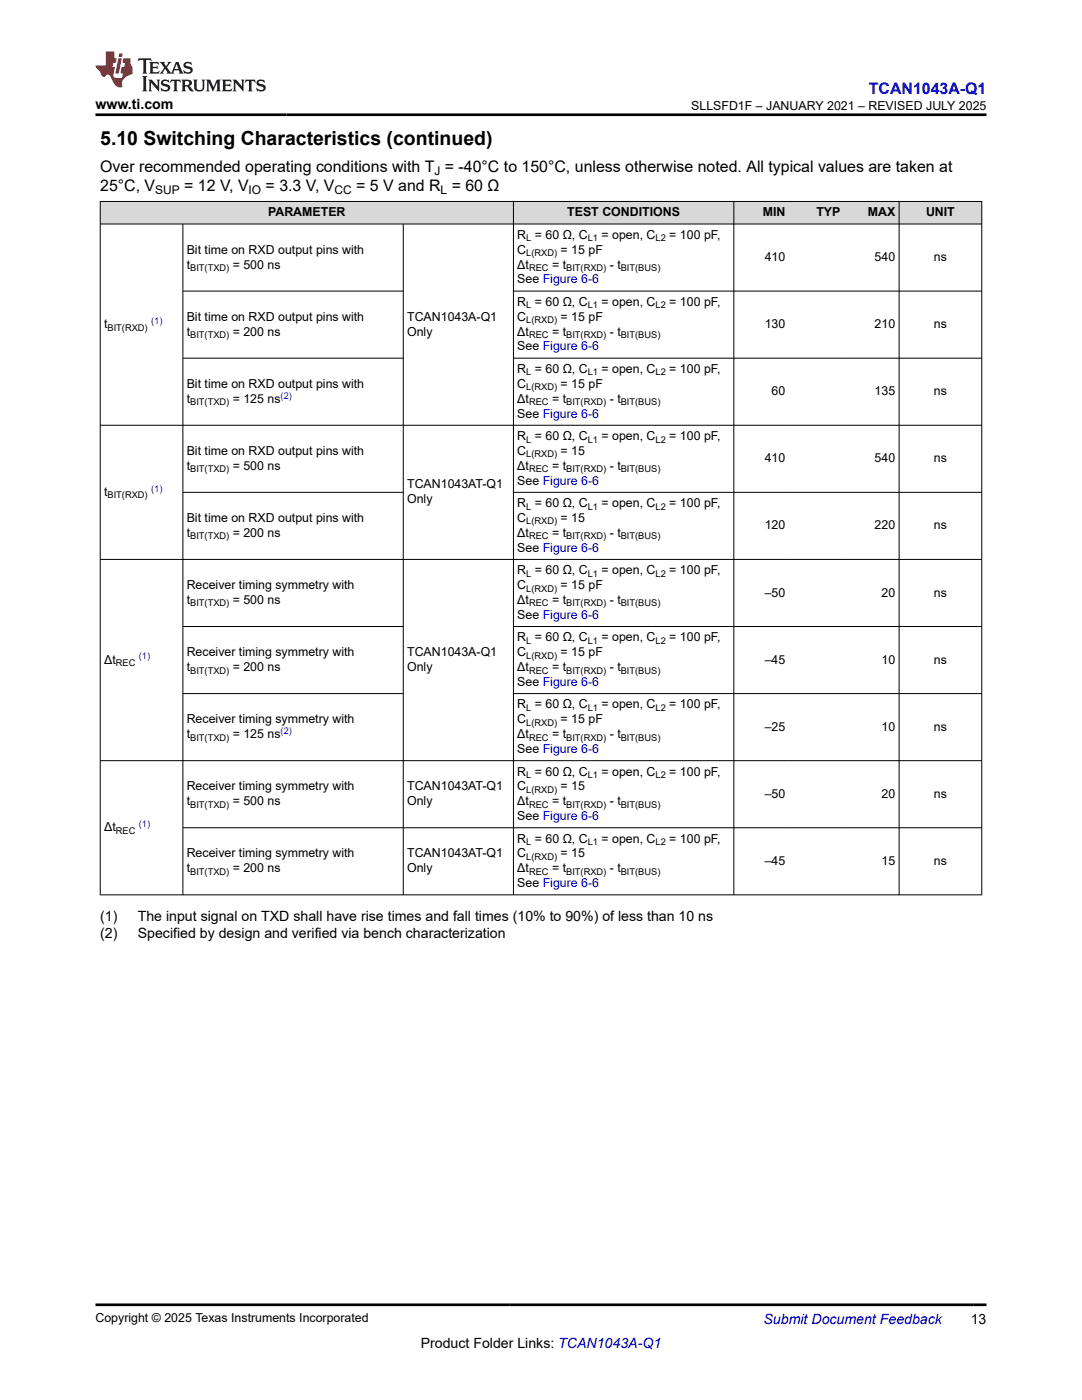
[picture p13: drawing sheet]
<svg xmlns="http://www.w3.org/2000/svg" width="216mm" height="279mm" viewBox="0 0 216 279" stroke-linecap="round" stroke-linejoin="round" font-family="sans-serif">
<defs><g id="words">
<text font-size="3.9" x="20" y="28.8">5.10 Switching Characteristics (continued)</text>
<text font-size="3.2" fill="#00f" x="173.4" y="18.7">TCAN1043A-Q1</text>
<g font-size="3.2">
<text x="20" y="34.3">Over recommended operating conditions with T = -40°C to 150°C, unless otherwise noted. All typical values are taken at</text>
<text x="20" y="38.1">25°C, V</text>
<text x="36.8" y="38.1">= 12 V, V</text>
<text x="53" y="38.1">= 3.3 V, V</text>
<text x="71.1" y="38.1">= 5 V and R = 60 Ω</text>
</g>
<g font-size="2.8">
<text x="19" y="21.8">www.ti.com</text>
<text x="20" y="183.7">(1)</text>
<text x="27.5" y="183.7">The input signal on TXD shall have rise times and fall times (10% to 90%) of less than 10 ns</text>
<text x="20" y="187.1">(2)</text>
<text x="27.5" y="187.1">Specified by design and verified via bench characterization</text>
<text x="83.9" y="269">Product Folder Links: TCAN1043A-Q1</text>
<text x="193.7" y="264.2">13</text>
</g>
<text font-size="2.8" fill="#00f" x="152.4" y="264.2">Submit Document Feedback</text>
<g font-size="2.5">
<text x="137.9" y="21.9">SLLSFD1F – JANUARY 2021 – REVISED JULY 2025</text>
<text x="53.5" y="43.2">PARAMETER</text>
<text x="103.2" y="47.7">R = 60 Ω, C</text>
<text x="113.2" y="43.2">TEST CONDITIONS</text>
<text x="120" y="47.7">= open, C</text>
<text x="133.6" y="47.7">= 100 pF,</text>
<text x="152.2" y="43.2">MIN</text>
<text x="162.9" y="43.2">TYP</text>
<text x="173.2" y="43.2">MAX</text>
<text x="184.8" y="43.2">UNIT</text>
<text x="37.3" y="50.6">Bit time on RXD output pins with</text>
<text x="37.3" y="53.6">t</text>
<text x="46.4" y="53.6">= 500 ns</text>
<text x="103.2" y="53.6">Δt</text>
<text x="103.2" y="50.6">C</text>
<text x="110.2" y="53.6">= t</text>
<text x="111.9" y="50.6">= 15 pF</text>
<text x="121.7" y="53.6">- t</text>
<text x="152.6" y="52.1">410</text>
<text x="174.5" y="52.1">540</text>
<text x="186.4" y="52.1">ns</text>
<text x="103.2" y="56.6">See Figure 6-6</text>
<text x="20.8" y="65.5">t</text>
<text x="37.3" y="64">Bit time on RXD output pins with</text>
<text x="81.2" y="64">TCAN1043A-Q1</text>
<text x="103.2" y="64">C</text>
<text x="103.2" y="61.1">R = 60 Ω, C</text>
<text x="111.9" y="64">= 15 pF</text>
<text x="120" y="61.1">= open, C</text>
<text x="133.6" y="61.1">= 100 pF,</text>
<text x="152.6" y="65.5">130</text>
<text x="174.5" y="65.5">210</text>
<text x="186.4" y="65.5">ns</text>
<text x="37.3" y="67">t</text>
<text x="46.4" y="67">= 200 ns</text>
<text x="81.2" y="67">Only</text>
<text x="103.2" y="69.9">See Figure 6-6</text>
<text x="103.2" y="67">Δt</text>
<text x="110.2" y="67">= t</text>
<text x="121.7" y="67">- t</text>
<text x="37.3" y="77.4">Bit time on RXD output pins with</text>
<text x="103.2" y="77.4">C</text>
<text x="103.2" y="74.4">R = 60 Ω, C</text>
<text x="111.9" y="77.4">= 15 pF</text>
<text x="120" y="74.4">= open, C</text>
<text x="133.6" y="74.4">= 100 pF,</text>
<text x="37.3" y="80.4">t</text>
<text x="46.4" y="80.4">= 125 ns</text>
<text x="103.2" y="83.3">See Figure 6-6</text>
<text x="103.2" y="80.4">Δt</text>
<text x="110.2" y="80.4">= t</text>
<text x="121.7" y="80.4">- t</text>
<text x="154" y="78.9">60</text>
<text x="174.5" y="78.9">135</text>
<text x="186.4" y="78.9">ns</text>
<text x="103.2" y="87.8">R = 60 Ω, C</text>
<text x="120" y="87.8">= open, C</text>
<text x="133.6" y="87.8">= 100 pF,</text>
<text x="37.3" y="90.8">Bit time on RXD output pins with</text>
<text x="37.3" y="93.8">t</text>
<text x="46.4" y="93.8">= 500 ns</text>
<text x="103.2" y="93.8">Δt</text>
<text x="103.2" y="90.8">C</text>
<text x="110.2" y="93.8">= t</text>
<text x="111.9" y="90.8">= 15</text>
<text x="121.7" y="93.8">- t</text>
<text x="152.6" y="92.3">410</text>
<text x="174.5" y="92.3">540</text>
<text x="186.4" y="92.3">ns</text>
<text x="20.8" y="99">t</text>
<text x="81.2" y="97.5">TCAN1043AT-Q1</text>
<text x="81.2" y="100.5">Only</text>
<text x="103.2" y="96.7">See Figure 6-6</text>
<text x="103.2" y="101.2">R = 60 Ω, C</text>
<text x="120" y="101.2">= open, C</text>
<text x="133.6" y="101.2">= 100 pF,</text>
<text x="37.3" y="104.2">Bit time on RXD output pins with</text>
<text x="37.3" y="107.1">t</text>
<text x="46.4" y="107.1">= 200 ns</text>
<text x="103.2" y="107.1">Δt</text>
<text x="103.2" y="104.2">C</text>
<text x="110.2" y="107.1">= t</text>
<text x="111.9" y="104.2">= 15</text>
<text x="121.7" y="107.1">- t</text>
<text x="152.6" y="105.7">120</text>
<text x="174.5" y="105.7">220</text>
<text x="186.4" y="105.7">ns</text>
<text x="103.2" y="110.1">See Figure 6-6</text>
<text x="37.3" y="117.6">Receiver timing symmetry with</text>
<text x="103.2" y="117.6">C</text>
<text x="103.2" y="114.6">R = 60 Ω, C</text>
<text x="111.9" y="117.6">= 15 pF</text>
<text x="120" y="114.6">= open, C</text>
<text x="133.6" y="114.6">= 100 pF,</text>
<text x="152.6" y="119.1">–50</text>
<text x="175.9" y="119.1">20</text>
<text x="186.4" y="119.1">ns</text>
<text x="37.3" y="120.5">t</text>
<text x="46.4" y="120.5">= 500 ns</text>
<text x="103.2" y="123.5">See Figure 6-6</text>
<text x="103.2" y="120.5">Δt</text>
<text x="110.2" y="120.5">= t</text>
<text x="121.7" y="120.5">- t</text>
<text x="37.3" y="131">Receiver timing symmetry with</text>
<text x="81.2" y="131">TCAN1043A-Q1</text>
<text x="103.2" y="131">C</text>
<text x="103.2" y="128">R = 60 Ω, C</text>
<text x="111.9" y="131">= 15 pF</text>
<text x="120" y="128">= open, C</text>
<text x="133.6" y="128">= 100 pF,</text>
<text x="20.8" y="132.4">Δt</text>
<text x="37.3" y="133.9">t</text>
<text x="46.4" y="133.9">= 200 ns</text>
<text x="81.2" y="133.9">Only</text>
<text x="103.2" y="136.9">See Figure 6-6</text>
<text x="103.2" y="133.9">Δt</text>
<text x="110.2" y="133.9">= t</text>
<text x="121.7" y="133.9">- t</text>
<text x="152.6" y="132.4">–45</text>
<text x="175.9" y="132.4">10</text>
<text x="186.4" y="132.4">ns</text>
<text x="103.2" y="141.4">R = 60 Ω, C</text>
<text x="120" y="141.4">= open, C</text>
<text x="133.6" y="141.4">= 100 pF,</text>
<text x="37.3" y="144.3">Receiver timing symmetry with</text>
<text x="37.3" y="147.3">t</text>
<text x="46.4" y="147.3">= 125 ns</text>
<text x="103.2" y="147.3">Δt</text>
<text x="103.2" y="144.3">C</text>
<text x="110.2" y="147.3">= t</text>
<text x="111.9" y="144.3">= 15 pF</text>
<text x="121.7" y="147.3">- t</text>
<text x="152.6" y="145.8">–25</text>
<text x="175.9" y="145.8">10</text>
<text x="186.4" y="145.8">ns</text>
<text x="103.2" y="150.3">See Figure 6-6</text>
<text x="103.2" y="154.8">R = 60 Ω, C</text>
<text x="120" y="154.8">= open, C</text>
<text x="133.6" y="154.8">= 100 pF,</text>
<text x="37.3" y="157.7">Receiver timing symmetry with</text>
<text x="37.3" y="160.7">t</text>
<text x="46.4" y="160.7">= 500 ns</text>
<text x="81.2" y="157.7">TCAN1043AT-Q1</text>
<text x="81.2" y="160.7">Only</text>
<text x="103.2" y="160.7">Δt</text>
<text x="103.2" y="157.7">C</text>
<text x="110.2" y="160.7">= t</text>
<text x="111.9" y="157.7">= 15</text>
<text x="121.7" y="160.7">- t</text>
<text x="152.6" y="159.2">–50</text>
<text x="175.9" y="159.2">20</text>
<text x="186.4" y="159.2">ns</text>
<text x="20.8" y="165.9">Δt</text>
<text x="103.2" y="163.7">See Figure 6-6</text>
<text x="37.3" y="171.1">Receiver timing symmetry with</text>
<text x="81.2" y="171.1">TCAN1043AT-Q1</text>
<text x="103.2" y="171.1">C</text>
<text x="103.2" y="168.2">R = 60 Ω, C</text>
<text x="111.9" y="171.1">= 15</text>
<text x="120" y="168.2">= open, C</text>
<text x="133.6" y="168.2">= 100 pF,</text>
<text x="152.6" y="172.6">–45</text>
<text x="175.9" y="172.6">15</text>
<text x="186.4" y="172.6">ns</text>
<text x="37.3" y="174.1">t</text>
<text x="46.4" y="174.1">= 200 ns</text>
<text x="81.2" y="174.1">Only</text>
<text x="103.2" y="177">See Figure 6-6</text>
<text x="103.2" y="174.1">Δt</text>
<text x="110.2" y="174.1">= t</text>
<text x="121.7" y="174.1">- t</text>
<text x="19" y="263.9">Copyright © 2025 Texas Instruments Incorporated</text>
</g>
<g font-size="2.4">
<text x="86.7" y="34.9">J</text>
<text x="31" y="38.7">SUP</text>
<text x="49.6" y="38.7">IO</text>
<text x="66.7" y="38.7">CC</text>
<text x="87.9" y="38.7">L</text>
</g>
<g font-size="1.9">
<text x="105" y="51.1">L(RXD)</text>
<text x="105" y="48.2">L</text>
<text x="117.3" y="48.2">L1</text>
<text x="130.8" y="48.2">L2</text>
<text x="37.9" y="54.1">BIT(TXD)</text>
<text x="105.6" y="54.1">REC</text>
<text x="113" y="54.1">BIT(RXD)</text>
<text x="123.9" y="54.1">BIT(BUS)</text>
<text x="21.5" y="66">BIT(RXD)</text>
<text x="105" y="64.5">L(RXD)</text>
<text x="105" y="61.5">L</text>
<text x="117.3" y="61.5">L1</text>
<text x="130.8" y="61.5">L2</text>
<text x="37.9" y="67.5">BIT(TXD)</text>
<text x="105.6" y="67.5">REC</text>
<text x="113" y="67.5">BIT(RXD)</text>
<text x="123.9" y="67.5">BIT(BUS)</text>
<text x="105" y="77.9">L(RXD)</text>
<text x="105" y="74.9">L</text>
<text x="117.3" y="74.9">L1</text>
<text x="130.8" y="74.9">L2</text>
<text x="37.9" y="80.9">BIT(TXD)</text>
<text x="105.6" y="80.9">REC</text>
<text x="113" y="80.9">BIT(RXD)</text>
<text x="123.9" y="80.9">BIT(BUS)</text>
<text x="105" y="88.3">L</text>
<text x="117.3" y="88.3">L1</text>
<text x="130.8" y="88.3">L2</text>
<text x="37.9" y="94.3">BIT(TXD)</text>
<text x="105" y="91.3">L(RXD)</text>
<text x="105.6" y="94.3">REC</text>
<text x="113" y="94.3">BIT(RXD)</text>
<text x="123.9" y="94.3">BIT(BUS)</text>
<text x="21.5" y="99.5">BIT(RXD)</text>
<text x="105" y="101.7">L</text>
<text x="117.3" y="101.7">L1</text>
<text x="130.8" y="101.7">L2</text>
<text x="37.9" y="107.6">BIT(TXD)</text>
<text x="105" y="104.7">L(RXD)</text>
<text x="105.6" y="107.6">REC</text>
<text x="113" y="107.6">BIT(RXD)</text>
<text x="123.9" y="107.6">BIT(BUS)</text>
<text x="105" y="118.1">L(RXD)</text>
<text x="105" y="115.1">L</text>
<text x="117.3" y="115.1">L1</text>
<text x="130.8" y="115.1">L2</text>
<text x="37.9" y="121">BIT(TXD)</text>
<text x="105.6" y="121">REC</text>
<text x="113" y="121">BIT(RXD)</text>
<text x="123.9" y="121">BIT(BUS)</text>
<text x="105" y="131.5">L(RXD)</text>
<text x="105" y="128.5">L</text>
<text x="117.3" y="128.5">L1</text>
<text x="130.8" y="128.5">L2</text>
<text x="23.1" y="132.9">REC</text>
<text x="37.9" y="134.4">BIT(TXD)</text>
<text x="105.6" y="134.4">REC</text>
<text x="113" y="134.4">BIT(RXD)</text>
<text x="123.9" y="134.4">BIT(BUS)</text>
<text x="105" y="141.9">L</text>
<text x="117.3" y="141.9">L1</text>
<text x="130.8" y="141.9">L2</text>
<text x="37.9" y="147.8">BIT(TXD)</text>
<text x="105" y="144.8">L(RXD)</text>
<text x="105.6" y="147.8">REC</text>
<text x="113" y="147.8">BIT(RXD)</text>
<text x="123.9" y="147.8">BIT(BUS)</text>
<text x="105" y="155.3">L</text>
<text x="117.3" y="155.3">L1</text>
<text x="130.8" y="155.3">L2</text>
<text x="37.9" y="161.2">BIT(TXD)</text>
<text x="105" y="158.2">L(RXD)</text>
<text x="105.6" y="161.2">REC</text>
<text x="113" y="161.2">BIT(RXD)</text>
<text x="123.9" y="161.2">BIT(BUS)</text>
<text x="23.1" y="166.4">REC</text>
<text x="105" y="171.6">L(RXD)</text>
<text x="105" y="168.7">L</text>
<text x="117.3" y="168.7">L1</text>
<text x="130.8" y="168.7">L2</text>
<text x="37.9" y="174.6">BIT(TXD)</text>
<text x="105.6" y="174.6">REC</text>
<text x="113" y="174.6">BIT(RXD)</text>
<text x="123.9" y="174.6">BIT(BUS)</text>
</g>
<g font-size="1.9" fill="#00f">
<text x="30.2" y="64.7">(1)</text>
<text x="56" y="79.5">(2)</text>
<text x="30.2" y="98.1">(1)</text>
<text x="27.7" y="131.6">(1)</text>
<text x="56" y="146.5">(2)</text>
<text x="27.7" y="165.1">(1)</text>
</g>
</g></defs>
<g fill="#d8d8d8">
<path d="M20 40.2h175.9v4.5h-175.9z" fill-rule="evenodd"/>
<path d="M20.1 40.3h82.3v4.3h-82.3z" fill-rule="evenodd"/>
<path d="M102.5 40.3h43.9v4.3h-43.9z" fill-rule="evenodd"/>
<path d="M146.5 40.3h10.9v4.3h-10.9z" fill-rule="evenodd"/>
<path d="M157.4 40.3h11v4.3h-11z" fill-rule="evenodd"/>
<path d="M168.4 40.3h10.9v4.3h-10.9z" fill-rule="evenodd"/>
<path d="M179.5 40.3h16.3v4.3h-16.3z" fill-rule="evenodd"/>
</g>
<g fill="none" stroke="#000" stroke-width=".2">
<path d="M19.9 40.2h176.1M19.9 44.7h176.1M20 40.1v138.5M36.5 44.7v133.9M36.5 58.1h44M80.5 44.7v133.9M102.5 40.1v138.5M102.5 58.1h93.5M146.4 40.1v138.5M179.4 40.1v138.5M195.9 40.1v138.5M36.5 71.5h44"/>
<path d="M102.5 71.5h93.5M19.9 84.9h176.1M36.5 98.3h44M102.5 98.3h93.5M19.9 111.6h176.1M36.5 125h44M36.5 138.4h44M102.5 125h93.5M102.5 138.4h93.5M196 151.8h-176.1M36.5 165.2h159.5M196 178.6h-176.1"/>
</g>
<path d="M27.7 11.6l-.2 .6 .5-.2h.6v.1v2.2l-.2 .4h1l-.2-.4v-2.2v-.1h.5l.5 .2-.1-.6zM29.8 12.4l.2 .3v1.6l-.2 .4h1.9l.1-.6a1.08 1.08 0 0 1-1.3 .2v-.7h.6l.4 .2v-.7l-.4 .2h-.6v-.5l.2-.2a1 1 0 0 1 1 .3l-.1-.5zM31.8 12.4l1 1.1-1 1.2h.9l-.2-.2 .4-.8 .5 .8-.2 .2h1.6l-.2-.2 .1-.5h1l.1 .5-.1 .2h.9l-.2-.4-.8-1.9h-.5l-1 2.1-.8-1.1 .9-1h-.8l.2 .2-.5 .6-.3-.6 .1-.2zM35.2 12.8l.4 1h-.8zM36.8 12.5a.65 .65 0 0 0-.2 .7 .65 .65 0 0 0 .6 .5l.7 .1 .1 .3a.79 .79 0 0 1-.7 .4 .79 .79 0 0 1-.7-.5l.1 .7 .2-.1a.93 .93 0 0 0 1.1 0 .93 .93 0 0 0 .4-.9 1.46 1.46 0 0 0-1.2-.6l-.1-.3a1.09 1.09 0 0 1 1.2 .2l-.2-.6-.1 .1-.6-.2zM28.4 15.2l.2 .4v2.2l-.2 .4h1l-.2-.4v-2.2l.2-.4zM29.6 15.9l.2 .4v1.5l-.2 .4h.8l-.3-.4v-1.3l1.7 1.8v-2l.2-.4h-.8l.2 .2 .1 1.1-1.2-1.3zM32.3 16a.65 .65 0 0 0-.2 .8 .65 .65 0 0 0 .7 .4l.6 .2 .1 .2a.79 .79 0 0 1-.7 .4 .79 .79 0 0 1-.7-.5l.1 .7 .2-.1a.93 .93 0 0 0 1.1 .1 .93 .93 0 0 0 .4-1 1.46 1.46 0 0 0-1.2-.5l-.1-.4a1.09 1.09 0 0 1 1.2 .2l-.2-.6-.1 .1-.6-.1zM34.1 15.9l-.1 .6a.63 .63 0 0 1 .7-.3l.1 1.6-.3 .4h1l-.2-.4v-1.6a.66 .66 0 0 1 .8 .3l-.1-.6zM36.2 15.9l.2 .4v1.5l-.2 .4h.9l-.2-.2v-.7h.5l.1 .2a.79 .79 0 0 0 1.2 .6l-1-.9a.61 .61 0 0 0 .6-.6 .61 .61 0 0 0-.5-.7zM36.9 16.2h.2a.47 .47 0 0 1 .5 .1 .47 .47 0 0 1 .1 .5l-.2 .1-.6 .1zM38.5 15.9l.2 .2a2.27 2.27 0 0 0 .4 2 1.04 1.04 0 0 0 1.7-.7v-1.3l.2-.2h-.8l.2 .4v1.1a.6 .6 0 0 1-.6 .6 .6 .6 0 0 1-.6-.6v-1.1l.3-.4zM41.1 15.9l.2 .4v1.5l-.2 .4h.7l-.2-.4v-1.4l.9 1.9 .8-1.9v1.4l-.2 .4h1l-.3-.4v-1.5l.3-.4h-.8l-.7 1.5-.7-1.5zM44.3 15.9l.2 .4v1.5l-.2 .4h1.9l.1-.6a1.09 1.09 0 0 1-1.3 .2v-.7h.6l.4 .2v-.6l-.4 .2h-.6v-.6l.2-.1a1.01 1.01 0 0 1 1 .3l-.1-.6zM46.4 15.9l.3 .4v1.5l-.3 .4h.8l-.2-.4v-1.3l1.6 1.8v-2l.2-.4h-.7l.2 .2v1.1l-1.2-1.3zM49 15.9l-.1 .6a.63 .63 0 0 1 .8-.3v1.6l-.3 .4h1l-.2-.4v-1.6a.66 .66 0 0 1 .8 .3l-.1-.6zM51.4 16a.65 .65 0 0 0-.2 .8 .65 .65 0 0 0 .6 .4l.6 .2 .2 .2a.79 .79 0 0 1-.8 .4 .79 .79 0 0 1-.6-.5l.1 .7 .2-.1a.93 .93 0 0 0 1 .1 .93 .93 0 0 0 .5-1 1.46 1.46 0 0 0-1.3-.5l-.1-.4a1.09 1.09 0 0 1 1.3 .2l-.2-.6-.2 .1-.5-.1z" fill="#231f20"/>
<path d="M21.1 10.3v2.7h-2.1l.1 .4 .9 1a.95 .95 0 0 0 .9 .9 .59 .59 0 0 1 .6-.4 .59 .59 0 0 1 .5 .3l.4 .8a1.59 1.59 0 0 0 2.1 1.4 1.61 1.61 0 0 1 1-2.3l1-.3-.1-1.5a1.59 1.59 0 0 1-.4-1.7h-1.4l-.2 .9h.5l-.1 .9h-.5l-.2 .9v.3l.4 .1-.2 .9h-.6a.73 .73 0 0 1-1.1-.7l.3-1.5h-.5l.2-.9h.5l.2-.9h-.5v-1.3zM23.6 11.6l-.6 3.1h.7l.6-3.1zM23.8 10.7l-.1 .6h.7l.1-.6z" fill="#ed1c24"/>
<path d="M19 22.9h177.8M19 260.4h177.8" fill="none" stroke="#000" stroke-width=".53"/>
<use href="#words"/>
</svg>
